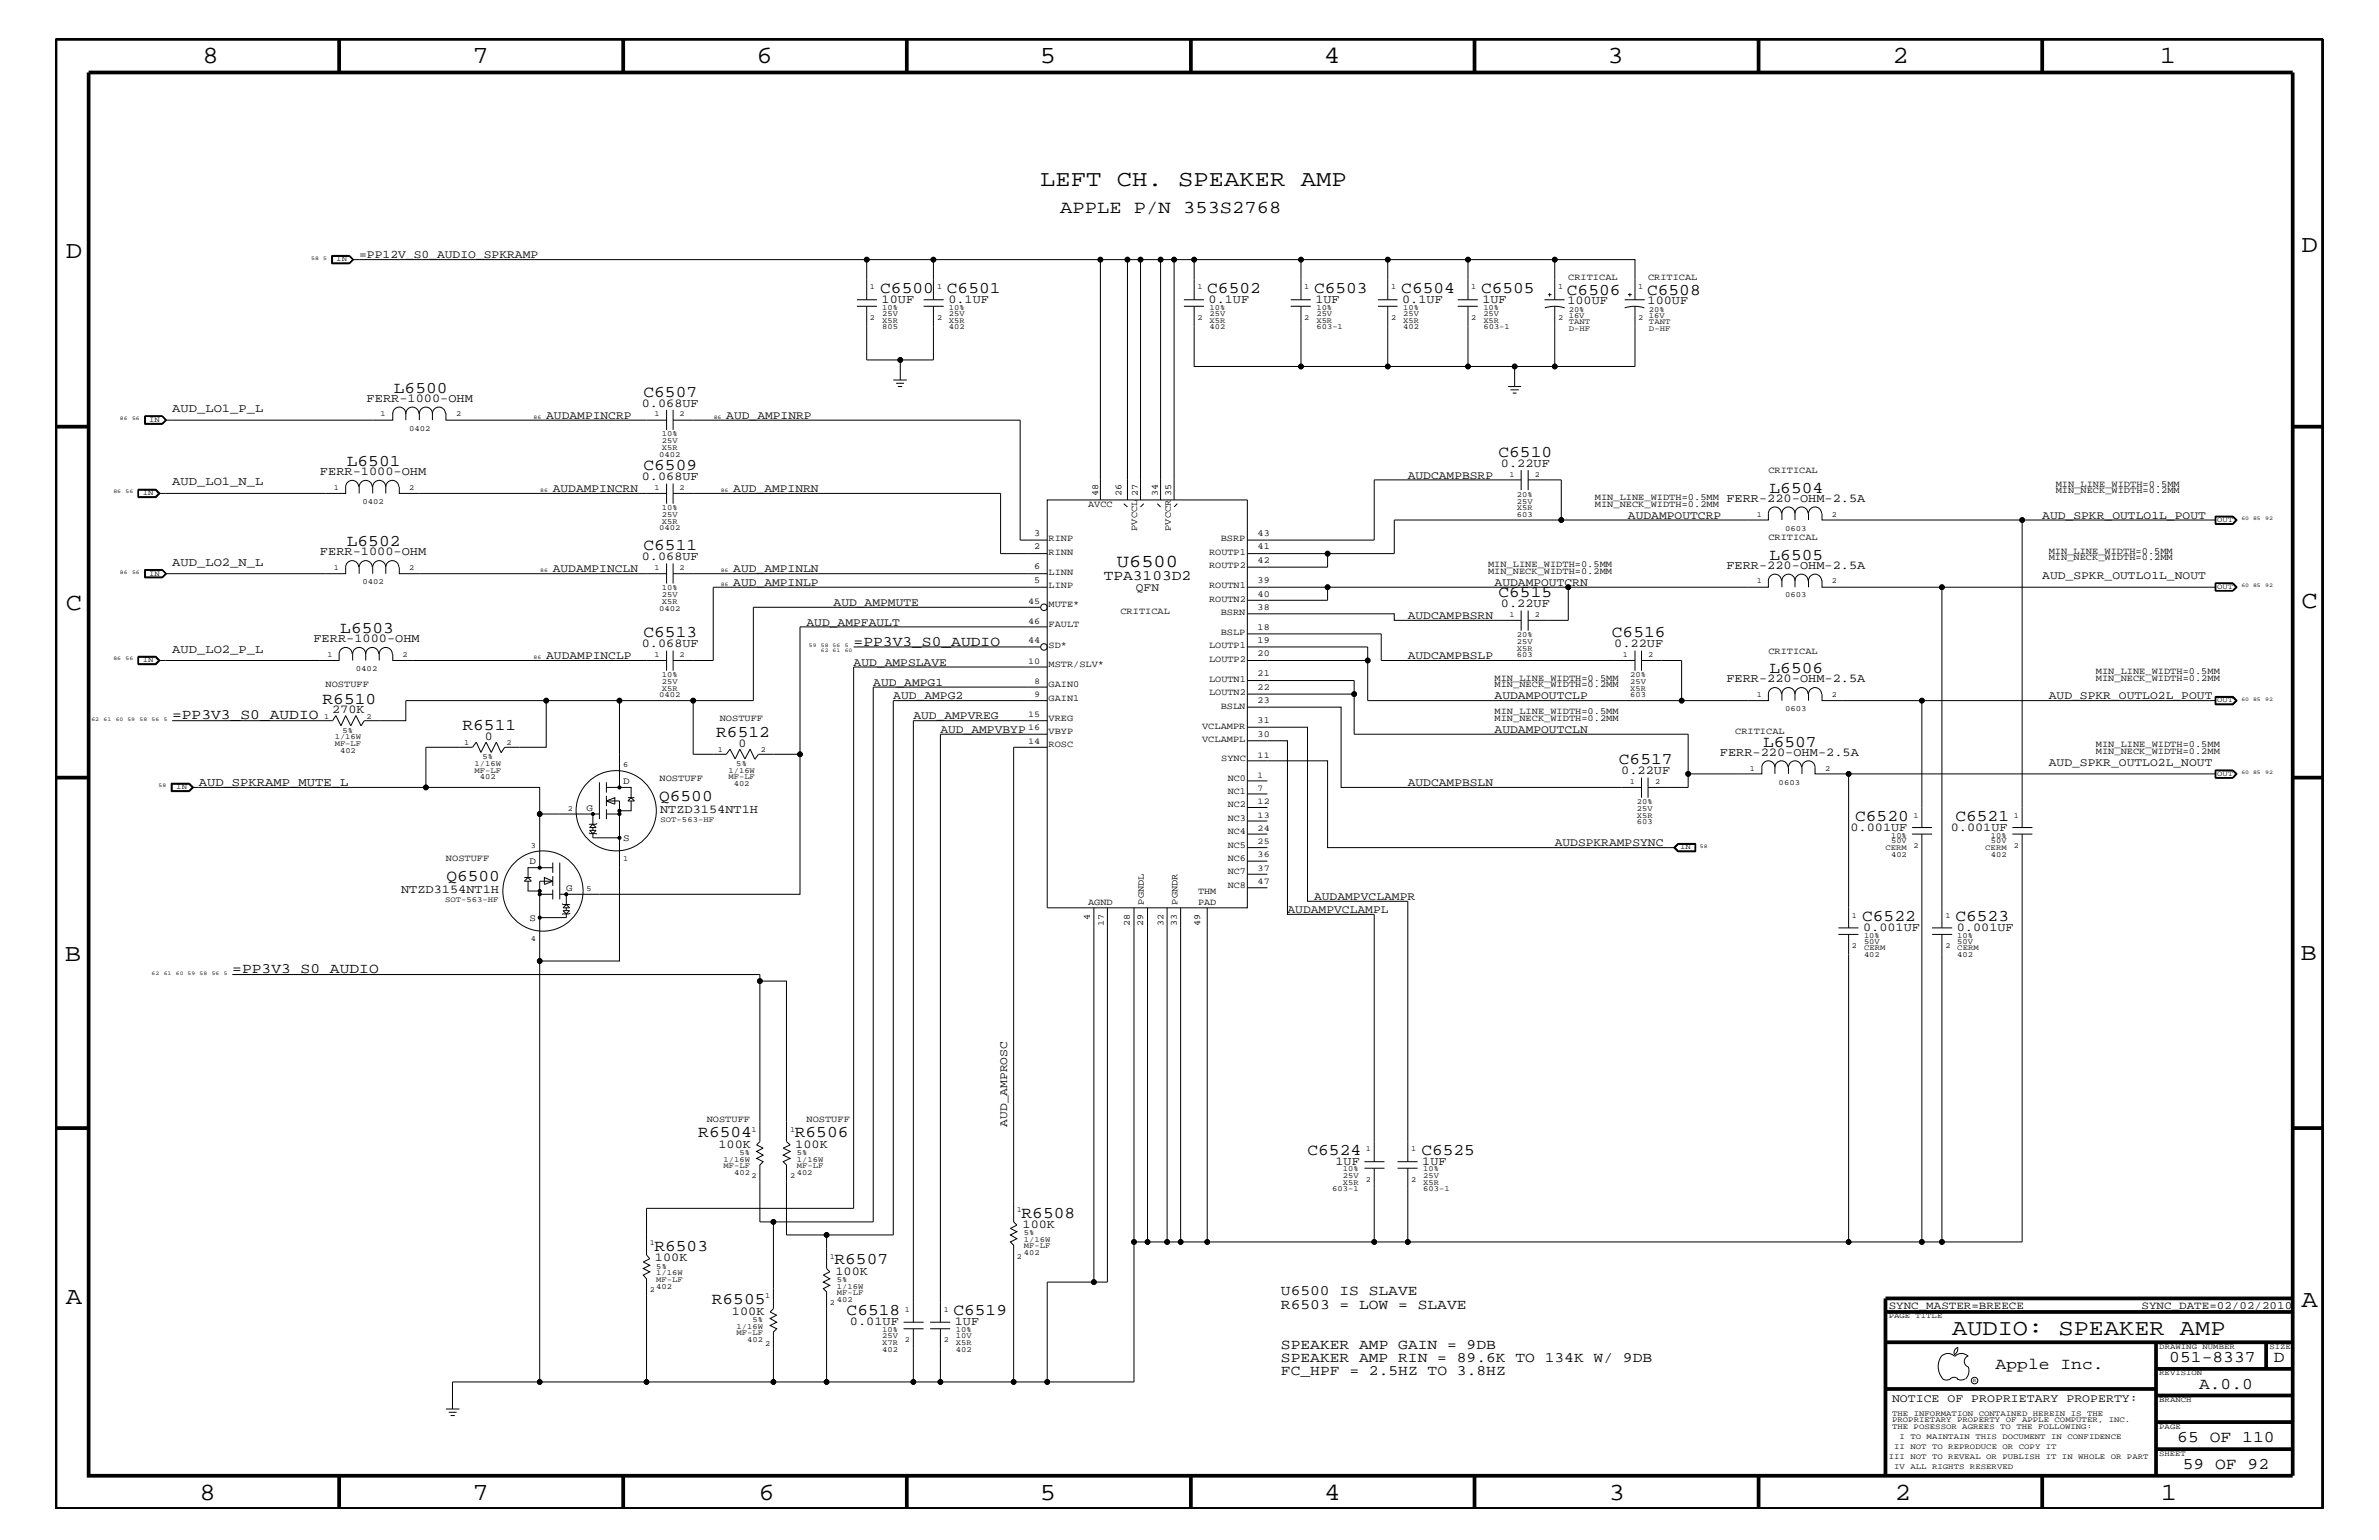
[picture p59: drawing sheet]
<svg xmlns="http://www.w3.org/2000/svg" width="432mm" height="279mm" viewBox="0 0 432 279" stroke-linecap="round" stroke-linejoin="round" font-family="sans-serif">
<defs><g id="words">
<g font-size="4.5">
<text x="36.7" y="11.5">8</text>
<text x="85.8" y="11.5">7</text>
<text x="137.3" y="11.5">6</text>
<text x="188.7" y="11.5">5</text>
<text x="240.3" y="11.5">4</text>
<text x="291.8" y="11.5">3</text>
<text x="343.5" y="11.5">2</text>
<text x="392" y="11.5">1</text>
<text x="11.9" y="46.8">D</text>
<text x="417.7" y="45.7">D</text>
<text x="11.9" y="110.6">C</text>
<text x="417.7" y="110.3">C</text>
<text x="11.8" y="174.3">B</text>
<text x="417.6" y="174.2">B</text>
<text x="11.9" y="236.7">A</text>
<text x="417.7" y="237.1">A</text>
<text x="36.2" y="272.1">8</text>
<text x="85.8" y="272.1">7</text>
<text x="137.7" y="272.1">6</text>
<text x="188.7" y="272.1">5</text>
<text x="240.4" y="272.1">4</text>
<text x="292" y="272.1">3</text>
<text x="343.9" y="272.1">2</text>
<text x="392.2" y="272.1">1</text>
</g>
<g font-size="4.1">
<text x="188.8" y="33.7">LEFT CH. SPEAKER AMP</text>
<text x="354.3" y="242.3">AUDIO: SPEAKER AMP</text>
</g>
<g font-size="3.3">
<text x="192.4" y="38.6">APPLE P/N 353S2768</text>
<text x="202.7" y="102.9">U6500</text>
</g>
<g font-size="3">
<text x="159.8" y="53.2">C6500</text>
<text x="171.9" y="53.2">C6501</text>
<text x="219.1" y="53.2">C6502</text>
<text x="238.5" y="53.2">C6503</text>
<text x="254.3" y="53.2">C6504</text>
<text x="268.8" y="53.2">C6505</text>
<text x="284.4" y="53.5">C6506</text>
<text x="299" y="53.5">C6508</text>
<text x="71.5" y="71.2">L6500</text>
<text x="116.8" y="72">C6507</text>
<text x="272" y="82.8">C6510</text>
<text x="62.9" y="84.5">L6501</text>
<text x="116.8" y="85.3">C6509</text>
<text x="321.2" y="89.4">L6504</text>
<text x="62.9" y="99.1">L6502</text>
<text x="116.8" y="99.9">C6511</text>
<text x="321.2" y="101.5">L6505</text>
<text x="272" y="108.3">C6515</text>
<text x="61.8" y="114.8">L6503</text>
<text x="116.8" y="115.6">C6513</text>
<text x="292.6" y="115.6">C6516</text>
<text x="321.2" y="122.1">L6506</text>
<text x="58.5" y="127.7">R6510</text>
<text x="83.9" y="132.5">R6511</text>
<text x="130" y="133.8">R6512</text>
<text x="320" y="135.5">L6507</text>
<text x="293.8" y="138.6">C6517</text>
<text x="119.6" y="145.3">Q6500</text>
<text x="336.7" y="149">C6520</text>
<text x="354.9" y="149">C6521</text>
<text x="81" y="159.9">Q6500</text>
<text x="338" y="167.1">C6522</text>
<text x="354.9" y="167.1">C6523</text>
<text x="126.7" y="206.4">R6504</text>
<text x="144.3" y="206.4">R6506</text>
<text x="237.3" y="209.6">C6524</text>
<text x="258" y="209.6">C6525</text>
<text x="185.4" y="220.9">R6508</text>
<text x="118.8" y="227">R6503</text>
<text x="151.5" y="229.4">R6507</text>
<text x="129.2" y="236.7">R6505</text>
<text x="153.7" y="238.6">C6518</text>
<text x="173.1" y="238.6">C6519</text>
<text x="362.2" y="248.4">Apple Inc.</text>
<text x="393.7" y="247.1">051-8337</text>
<text x="399.2" y="252">A.0.0</text>
<text x="412.7" y="247.1">D</text>
<text x="395.2" y="261.6">65 OF 110</text>
<text x="396.2" y="266.6">59 OF 92</text>
</g>
<g font-size="2.6">
<text x="200.3" y="105.3">TPA3103D2</text>
<text x="154.9" y="117.2">=PP3V3_S0_AUDIO</text>
<text x="31.2" y="130.5">=PP3V3_S0_AUDIO</text>
<text x="42.2" y="176.6">=PP3V3_S0_AUDIO</text>
<text x="232.5" y="235">U6500 IS SLAVE</text>
<text x="232.5" y="237.4">R6503 = LOW = SLAVE</text>
<text x="232.5" y="244.7">SPEAKER AMP GAIN = 9DB</text>
<text x="232.5" y="247.1">SPEAKER AMP RIN = 89.6K TO 134K W/ 9DB</text>
<text x="232.5" y="249.5">FC_HPF = 2.5HZ TO 3.8HZ</text>
</g>
<g font-size="2.2">
<text x="160" y="55">10UF</text>
<text x="172.1" y="55">0.1UF</text>
<text x="219.4" y="55">0.1UF</text>
<text x="238.8" y="55">1UF</text>
<text x="254.5" y="55">0.1UF</text>
<text x="269.1" y="55">1UF</text>
<text x="284.5" y="55.2">100UF</text>
<text x="299" y="55.2">100UF</text>
<text x="31.2" y="74.7">AUD_LO1_P_L</text>
<text x="66.5" y="72.9">FERR-1000-OHM</text>
<text x="116.5" y="73.8">0.068UF</text>
<text x="31.2" y="88.1">AUD_LO1_N_L</text>
<text x="58.1" y="86.2">FERR-1000-OHM</text>
<text x="116.5" y="87.1">0.068UF</text>
<text x="272.4" y="84.7">0.22UF</text>
<text x="313.4" y="91.1">FERR-220-OHM-2.5A</text>
<text x="58.1" y="100.8">FERR-1000-OHM</text>
<text x="116.5" y="101.6">0.068UF</text>
<text x="31.2" y="102.6">AUD_LO2_N_L</text>
<text x="313.4" y="103.2">FERR-220-OHM-2.5A</text>
<text x="272.4" y="110.2">0.22UF</text>
<text x="31.2" y="118.4">AUD_LO2_P_L</text>
<text x="56.9" y="116.5">FERR-1000-OHM</text>
<text x="116.5" y="117.4">0.068UF</text>
<text x="293" y="117.4">0.22UF</text>
<text x="313.4" y="123.8">FERR-220-OHM-2.5A</text>
<text x="60.3" y="129.4">270K</text>
<text x="88" y="134.2">0</text>
<text x="134.1" y="135.5">0</text>
<text x="312.2" y="137.2">FERR-220-OHM-2.5A</text>
<text x="36.1" y="142.6">AUD_SPKRAMP_MUTE_L</text>
<text x="294.3" y="140.4">0.22UF</text>
<text x="119.8" y="147.5">NTZD3154NT1H</text>
<text x="335.9" y="150.7">0.001UF</text>
<text x="354.1" y="150.7">0.001UF</text>
<text x="72.8" y="162.1">NTZD3154NT1H</text>
<text x="338.2" y="168.9">0.001UF</text>
<text x="355.2" y="168.9">0.001UF</text>
<text x="130.4" y="208.2">100K</text>
<text x="144.4" y="208.2">100K</text>
<text x="242.4" y="211.4">1UF</text>
<text x="258.1" y="211.4">1UF</text>
<text x="185.6" y="222.8">100K</text>
<text x="118.9" y="228.8">100K</text>
<text x="151.6" y="231.3">100K</text>
<text x="132.8" y="238.5">100K</text>
<text x="154.3" y="240.5">0.01UF</text>
<text x="173.3" y="240.5">1UF</text>
</g>
<g font-size="2.1">
<text x="65.2" y="46.8">=PP12V_S0_AUDIO_SPKRAMP</text>
<text x="99.1" y="76">AUDAMPINCRP</text>
<text x="131.8" y="76">AUD_AMPINRP</text>
<text x="100.3" y="89.3">AUDAMPINCRN</text>
<text x="133.1" y="89.3">AUD_AMPINRN</text>
<text x="255.5" y="86.9">AUDCAMPBSRP</text>
<text x="295.5" y="94.2">AUDAMPOUTCRP</text>
<text x="370.7" y="94.2">AUD_SPKR_OUTLO1L_POUT</text>
<text x="100.3" y="103.8">AUDAMPINCLN</text>
<text x="133.1" y="103.8">AUD_AMPINLN</text>
<text x="133.1" y="106.3">AUD_AMPINLP</text>
<text x="206.2" y="107.2">QFN</text>
<text x="271.3" y="106.3">AUDAMPOUTCRN</text>
<text x="370.7" y="105">AUD_SPKR_OUTLO1L_NOUT</text>
<text x="146.4" y="113.6">AUD_AMPFAULT</text>
<text x="151.3" y="109.9">AUD_AMPMUTE</text>
<text x="255.5" y="112.3">AUDCAMPBSRN</text>
<text x="99.1" y="119.6">AUDAMPINCLP</text>
<text x="255.5" y="119.6">AUDCAMPBSLP</text>
<text x="154.9" y="120.8">AUD_AMPSLAVE</text>
<text x="158.5" y="124.4">AUD_AMPG1</text>
<text x="162.1" y="126.9">AUD_AMPG2</text>
<text x="165.8" y="130.5">AUD_AMPVREG</text>
<text x="271.3" y="126.9">AUDAMPOUTCLP</text>
<text x="371.9" y="126.9">AUD_SPKR_OUTLO2L_POUT</text>
<text x="170.7" y="133">AUD_AMPVBYP</text>
<text x="271.3" y="133">AUDAMPOUTCLN</text>
<text x="255.5" y="142.6">AUDCAMPBSLN</text>
<text x="371.9" y="139">AUD_SPKR_OUTLO2L_NOUT</text>
<text x="282.2" y="153.5">AUDSPKRAMPSYNC</text>
<text x="233.7" y="165.6">AUDAMPVCLAMPL</text>
<text x="238.5" y="163.3">AUDAMPVCLAMPR</text>
<text x="182.8" y="204.4" transform="rotate(-90 182.8 204.4)">AUD_AMPROSC</text>
<text x="343.4" y="254.4">NOTICE OF PROPRIETARY PROPERTY:</text>
</g>
<g font-size="2">
<text x="342.8" y="237.4">SYNC_MASTER=BREECE</text>
<text x="388.7" y="237.4">SYNC_DATE=02/02/2010</text>
</g>
<g font-size="1.8">
<text x="113.1" y="142.3">D</text>
<text x="106.4" y="147.1">G</text>
<text x="113.1" y="152.6">S</text>
<text x="96.1" y="156.8">D</text>
<text x="102.8" y="161.7">G</text>
<text x="96.1" y="167.1">S</text>
</g>
<g font-size="1.7">
<text x="284.6" y="50.7">CRITICAL</text>
<text x="299.1" y="50.7">CRITICAL</text>
<text x="199.3" y="89.9" transform="rotate(-90 199.3 89.9)">48</text>
<text x="203.5" y="89.9" transform="rotate(-90 203.5 89.9)">26</text>
<text x="206.5" y="89.9" transform="rotate(-90 206.5 89.9)">27</text>
<text x="210.1" y="89.9" transform="rotate(-90 210.1 89.9)">34</text>
<text x="212.6" y="89.9" transform="rotate(-90 212.6 89.9)">35</text>
<text x="321" y="85.9">CRITICAL</text>
<text x="373.1" y="88.3">MIN_LINE_WIDTH=0.5MM</text>
<text x="373.1" y="89.5">MIN_NECK_WIDTH=0.2MM</text>
<text x="197.5" y="92">AVCC</text>
<text x="289.5" y="92">MIN_NECK_WIDTH=0.2MM</text>
<text x="289.5" y="90.7">MIN_LINE_WIDTH=0.5MM</text>
<text x="187.7" y="97.3">3</text>
<text x="187.7" y="99.7">2</text>
<text x="190.3" y="100.7">RINN</text>
<text x="190.3" y="98.2">RINP</text>
<text x="206.4" y="96.3" transform="rotate(-90 206.4 96.3)">PVCCL</text>
<text x="212.5" y="96.3" transform="rotate(-90 212.5 96.3)">PVCCR</text>
<text x="219.5" y="100.7">ROUTP1</text>
<text x="221.6" y="98.2">BSRP</text>
<text x="228.3" y="99.7">41</text>
<text x="228.3" y="97.3">43</text>
<text x="321" y="98">CRITICAL</text>
<text x="371.9" y="100.4">MIN_LINE_WIDTH=0.5MM</text>
<text x="371.9" y="101.6">MIN_NECK_WIDTH=0.2MM</text>
<text x="187.7" y="105.8">5</text>
<text x="187.7" y="103.3">6</text>
<text x="190.3" y="106.7">LINP</text>
<text x="190.3" y="104.3">LINN</text>
<text x="219.5" y="106.7">ROUTN1</text>
<text x="219.5" y="103.1">ROUTP2</text>
<text x="228.3" y="102.1">42</text>
<text x="228.3" y="105.8">39</text>
<text x="270.1" y="104.1">MIN_NECK_WIDTH=0.2MM</text>
<text x="270.1" y="102.9">MIN_LINE_WIDTH=0.5MM</text>
<text x="190.3" y="113.7">FAULT</text>
<text x="190.3" y="110.2">MUTE*</text>
<text x="203.4" y="111.4">CRITICAL</text>
<text x="219.5" y="109.2">ROUTN2</text>
<text x="221.6" y="111.6">BSRN</text>
<text x="228.3" y="108.2">40</text>
<text x="228.3" y="110.6">38</text>
<text x="186.6" y="116.7">44</text>
<text x="190.3" y="117.6">SD*</text>
<text x="219.5" y="117.6">LOUTP1</text>
<text x="221.6" y="115.3">BSLP</text>
<text x="228.3" y="119.1">20</text>
<text x="228.3" y="116.7">19</text>
<text x="228.3" y="114.2">18</text>
<text x="321" y="118.6">CRITICAL</text>
<text x="59.1" y="124.7">NOSTUFF</text>
<text x="190.3" y="121">MSTR/SLV*</text>
<text x="190.3" y="124.7">GAIN0</text>
<text x="219.5" y="123.7">LOUTN1</text>
<text x="219.5" y="120.1">LOUTP2</text>
<text x="228.3" y="125.2">22</text>
<text x="228.3" y="122.7">21</text>
<text x="271.3" y="124.7">MIN_NECK_WIDTH=0.2MM</text>
<text x="271.3" y="123.5">MIN_LINE_WIDTH=0.5MM</text>
<text x="380.4" y="123.5">MIN_NECK_WIDTH=0.2MM</text>
<text x="380.4" y="122.3">MIN_LINE_WIDTH=0.5MM</text>
<text x="130.6" y="130.8">NOSTUFF</text>
<text x="190.3" y="127.1">GAIN1</text>
<text x="190.3" y="130.8">VREG</text>
<text x="219.5" y="126.2">LOUTN2</text>
<text x="221.6" y="128.6">BSLN</text>
<text x="228.3" y="131.3">31</text>
<text x="228.3" y="127.6">23</text>
<text x="271.3" y="129.6">MIN_LINE_WIDTH=0.5MM</text>
<text x="271.3" y="130.8">MIN_NECK_WIDTH=0.2MM</text>
<text x="190.3" y="135.6">ROSC</text>
<text x="190.3" y="133.2">VBYP</text>
<text x="218.2" y="132.2">VCLAMPR</text>
<text x="218.2" y="134.6">VCLAMPL</text>
<text x="228.3" y="133.6">30</text>
<text x="315" y="133.2">CRITICAL</text>
<text x="380.4" y="135.6">MIN_LINE_WIDTH=0.5MM</text>
<text x="380.4" y="136.8">MIN_NECK_WIDTH=0.2MM</text>
<text x="119.7" y="141.7">NOSTUFF</text>
<text x="221.7" y="138">SYNC</text>
<text x="222.8" y="141.7">NC0</text>
<text x="222.8" y="146.5">NC2</text>
<text x="222.8" y="149">NC3</text>
<text x="222.8" y="144">NC1</text>
<text x="222.8" y="151.3">NC4</text>
<text x="222.8" y="153.8">NC5</text>
<text x="80.9" y="156.2">NOSTUFF</text>
<text x="222.8" y="161.1">NC8</text>
<text x="222.8" y="156.2">NC6</text>
<text x="222.8" y="158.6">NC7</text>
<text x="197.5" y="164.1">AGND</text>
<text x="197.8" y="167" transform="rotate(-90 197.8 167)">4</text>
<text x="207.6" y="164.1" transform="rotate(-90 207.6 164.1)">PGNDL</text>
<text x="213.7" y="164.1" transform="rotate(-90 213.7 164.1)">PGNDR</text>
<text x="217.5" y="162.2">THM</text>
<text x="217.5" y="164.1">PAD</text>
<text x="205.1" y="168.1" transform="rotate(-90 205.1 168.1)">28</text>
<text x="207.5" y="168.1" transform="rotate(-90 207.5 168.1)">29</text>
<text x="211.2" y="168.1" transform="rotate(-90 211.2 168.1)">32</text>
<text x="213.6" y="168.1" transform="rotate(-90 213.6 168.1)">33</text>
<text x="217.8" y="168.1" transform="rotate(-90 217.8 168.1)">49</text>
<text x="128.3" y="203.5">NOSTUFF</text>
<text x="146.4" y="203.5">NOSTUFF</text>
</g>
<g font-size="1.6">
<text x="186.6" y="109.5">45</text>
<text x="186.6" y="113.1">46</text>
<text x="186.6" y="120.4">10</text>
<text x="187.8" y="124.1">8</text>
<text x="186.6" y="130.2">15</text>
<text x="187.8" y="126.5">9</text>
<text x="186.6" y="132.5">16</text>
<text x="186.6" y="135">14</text>
<text x="228.3" y="137.4">11</text>
<text x="228.3" y="143.5">7</text>
<text x="228.3" y="141.1">1</text>
<text x="228.3" y="148.4">13</text>
<text x="228.3" y="145.9">12</text>
<text x="228.3" y="155.6">36</text>
<text x="228.3" y="153.2">25</text>
<text x="228.3" y="150.7">24</text>
<text x="228.3" y="160.5">47</text>
<text x="228.3" y="158">37</text>
<text x="200.3" y="168.1" transform="rotate(-90 200.3 168.1)">17</text>
</g>
<g font-size="1.4">
<text x="61" y="47.4">IN</text>
<text x="157.9" y="52.5">1</text>
<text x="170.1" y="52.5">1</text>
<text x="217.3" y="52.5">1</text>
<text x="236.7" y="52.5">1</text>
<text x="252.5" y="52.5">1</text>
<text x="267" y="52.5">1</text>
<text x="282.8" y="52.5">1</text>
<text x="297.3" y="52.5">1</text>
<text x="157.9" y="58">2</text>
<text x="160.1" y="58.5">X5R</text>
<text x="160.1" y="56.2">10%</text>
<text x="160.1" y="57.3">25V</text>
<text x="160.1" y="59.7">805</text>
<text x="170.1" y="58">2</text>
<text x="172.2" y="59.7">402</text>
<text x="172.2" y="56.2">10%</text>
<text x="172.2" y="58.5">X5R</text>
<text x="172.2" y="57.3">25V</text>
<text x="217.3" y="58">2</text>
<text x="219.5" y="56.2">10%</text>
<text x="219.5" y="58.5">X5R</text>
<text x="219.5" y="57.3">25V</text>
<text x="219.5" y="59.7">402</text>
<text x="236.7" y="58">2</text>
<text x="238.9" y="59.7">603-1</text>
<text x="238.9" y="58.5">X5R</text>
<text x="238.9" y="56.2">10%</text>
<text x="238.9" y="57.3">25V</text>
<text x="252.5" y="58">2</text>
<text x="254.7" y="58.5">X5R</text>
<text x="254.7" y="59.7">402</text>
<text x="254.7" y="56.2">10%</text>
<text x="254.7" y="57.3">25V</text>
<text x="267" y="58">2</text>
<text x="269.2" y="59.7">603-1</text>
<text x="269.2" y="56.2">10%</text>
<text x="269.2" y="58.5">X5R</text>
<text x="269.2" y="57.3">25V</text>
<text x="282.8" y="58">2</text>
<text x="284.7" y="58.9">TANT</text>
<text x="284.7" y="57.8">16V</text>
<text x="284.7" y="56.6">20%</text>
<text x="297.3" y="58">2</text>
<text x="299.3" y="57.8">16V</text>
<text x="299.3" y="56.6">20%</text>
<text x="299.3" y="58.9">TANT</text>
<text x="284.7" y="60.1">D-HF</text>
<text x="299.3" y="60.1">D-HF</text>
<text x="27.1" y="76.6">IN</text>
<text x="69.1" y="75.6">1</text>
<text x="82.8" y="75.6">2</text>
<text x="118.8" y="75.6">1</text>
<text x="123.4" y="75.6">2</text>
<text x="74.3" y="78.2">0402</text>
<text x="119.6" y="82.8">0402</text>
<text x="120.1" y="80.5">25V</text>
<text x="120.1" y="81.6">X5R</text>
<text x="120.1" y="79.2">10%</text>
<text x="25.9" y="89.9">IN</text>
<text x="60.6" y="88.9">1</text>
<text x="74.3" y="88.9">2</text>
<text x="118.8" y="88.9">1</text>
<text x="123.4" y="88.9">2</text>
<text x="274" y="86.5">1</text>
<text x="278.6" y="86.5">2</text>
<text x="65.8" y="91.5">0402</text>
<text x="120.1" y="92.6">10%</text>
<text x="120.1" y="95">X5R</text>
<text x="120.1" y="93.8">25V</text>
<text x="275.3" y="93.8">603</text>
<text x="275.3" y="91.4">25V</text>
<text x="275.3" y="92.6">X5R</text>
<text x="275.3" y="90.1">20%</text>
<text x="318.9" y="93.8">1</text>
<text x="332.5" y="93.8">2</text>
<text x="402.4" y="94.8">OUT</text>
<text x="119.6" y="96.2">0402</text>
<text x="324" y="96.3">0603</text>
<text x="27.1" y="104.4">IN</text>
<text x="60.6" y="103.5">1</text>
<text x="65.8" y="106">0402</text>
<text x="74.3" y="103.5">2</text>
<text x="118.8" y="103.5">1</text>
<text x="120.1" y="107.1">10%</text>
<text x="123.4" y="103.5">2</text>
<text x="318.9" y="105.9">1</text>
<text x="332.5" y="105.9">2</text>
<text x="402.4" y="106.9">OUT</text>
<text x="119.6" y="110.8">0402</text>
<text x="120.1" y="109.5">X5R</text>
<text x="120.1" y="108.3">25V</text>
<text x="274" y="112">1</text>
<text x="278.6" y="112">2</text>
<text x="324" y="108.4">0603</text>
<text x="59.4" y="119.2">1</text>
<text x="73.1" y="119.2">2</text>
<text x="118.8" y="119.2">1</text>
<text x="123.4" y="119.2">2</text>
<text x="275.3" y="115.6">20%</text>
<text x="275.3" y="119.2">603</text>
<text x="275.3" y="118.1">X5R</text>
<text x="275.3" y="116.8">25V</text>
<text x="294.6" y="119.2">1</text>
<text x="299.1" y="119.2">2</text>
<text x="25.9" y="120.2">IN</text>
<text x="64.6" y="121.8">0402</text>
<text x="120.1" y="122.9">10%</text>
<text x="120.1" y="125.3">X5R</text>
<text x="120.1" y="124.1">25V</text>
<text x="295.9" y="124.1">25V</text>
<text x="295.9" y="122.9">20%</text>
<text x="295.9" y="125.3">X5R</text>
<text x="58.8" y="130.4">1</text>
<text x="66.5" y="130.4">2</text>
<text x="119.6" y="126.5">0402</text>
<text x="295.9" y="126.5">603</text>
<text x="318.9" y="126.5">1</text>
<text x="324" y="129.1">0603</text>
<text x="332.5" y="126.5">2</text>
<text x="402.4" y="127.5">OUT</text>
<text x="60.7" y="135.3">MF-LF</text>
<text x="60.7" y="134.1">1/16W</text>
<text x="61.7" y="136.6">402</text>
<text x="62.2" y="133">5%</text>
<text x="84.2" y="135.2">1</text>
<text x="87.6" y="137.8">5%</text>
<text x="91.9" y="135.2">2</text>
<text x="130.3" y="136.4">1</text>
<text x="138.1" y="136.4">2</text>
<text x="32" y="143.2">IN</text>
<text x="86.1" y="140.2">MF-LF</text>
<text x="86.1" y="139">1/16W</text>
<text x="87.1" y="141.4">402</text>
<text x="113.1" y="139.2">6</text>
<text x="132.2" y="141.4">MF-LF</text>
<text x="132.2" y="140.2">1/16W</text>
<text x="133.2" y="142.6">402</text>
<text x="133.6" y="139">5%</text>
<text x="295.8" y="142.3">1</text>
<text x="300.4" y="142.3">2</text>
<text x="317.6" y="139.8">1</text>
<text x="322.8" y="142.4">0603</text>
<text x="331.3" y="139.8">2</text>
<text x="402.4" y="140.8">OUT</text>
<text x="103" y="147.1">2</text>
<text x="119.9" y="149.2">SOT-563-HF</text>
<text x="297.1" y="149.5">603</text>
<text x="297.1" y="148.4">X5R</text>
<text x="297.1" y="147.1">25V</text>
<text x="297.1" y="145.9">20%</text>
<text x="347.3" y="148.4">1</text>
<text x="365.5" y="148.4">1</text>
<text x="96.4" y="153.8">3</text>
<text x="305" y="154.1">IN</text>
<text x="342.2" y="154.3">CERM</text>
<text x="343.2" y="155.5">402</text>
<text x="343.2" y="152">10%</text>
<text x="343.2" y="153">50V</text>
<text x="347.3" y="153.8">2</text>
<text x="360.3" y="154.3">CERM</text>
<text x="361.4" y="155.5">402</text>
<text x="361.4" y="152">10%</text>
<text x="361.4" y="153">50V</text>
<text x="365.5" y="153.8">2</text>
<text x="106.4" y="161.7">5</text>
<text x="113.1" y="156.2">1</text>
<text x="80.8" y="163.7">SOT-563-HF</text>
<text x="336.1" y="166.5">1</text>
<text x="353.1" y="166.5">1</text>
<text x="96.4" y="170.7">4</text>
<text x="336.1" y="172">2</text>
<text x="338.3" y="170.1">10%</text>
<text x="338.3" y="171.2">50V</text>
<text x="338.3" y="173.7">402</text>
<text x="338.3" y="172.4">CERM</text>
<text x="353.1" y="172">2</text>
<text x="355.3" y="173.7">402</text>
<text x="355.3" y="170.1">10%</text>
<text x="355.3" y="171.2">50V</text>
<text x="355.3" y="172.4">CERM</text>
<text x="134.2" y="209.6">5%</text>
<text x="136.4" y="205.3">1</text>
<text x="143.4" y="205.3">1</text>
<text x="144.6" y="209.6">5%</text>
<text x="247.9" y="208.9">1</text>
<text x="256.1" y="208.9">1</text>
<text x="131.3" y="211.9">MF-LF</text>
<text x="131.3" y="210.8">1/16W</text>
<text x="133.3" y="213.2">402</text>
<text x="136.4" y="213.8">2</text>
<text x="143.4" y="213.8">2</text>
<text x="144.6" y="210.8">1/16W</text>
<text x="144.6" y="211.9">MF-LF</text>
<text x="144.6" y="213.2">402</text>
<text x="243.8" y="213.6">25V</text>
<text x="243.8" y="212.5">10%</text>
<text x="243.8" y="214.9">X5R</text>
<text x="247.9" y="214.4">2</text>
<text x="256.1" y="214.4">2</text>
<text x="258.3" y="214.9">X5R</text>
<text x="258.3" y="213.6">25V</text>
<text x="258.3" y="212.5">10%</text>
<text x="184.6" y="219.8">1</text>
<text x="241.8" y="216.1">603-1</text>
<text x="258.3" y="216.1">603-1</text>
<text x="117.9" y="225.9">1</text>
<text x="185.8" y="224.1">5%</text>
<text x="185.8" y="225.3">1/16W</text>
<text x="185.8" y="226.5">MF-LF</text>
<text x="185.8" y="227.7">402</text>
<text x="119.1" y="230.2">5%</text>
<text x="119.1" y="232.6">MF-LF</text>
<text x="119.1" y="231.3">1/16W</text>
<text x="119.1" y="233.8">402</text>
<text x="150.6" y="228.4">1</text>
<text x="151.9" y="232.6">5%</text>
<text x="151.9" y="233.8">1/16W</text>
<text x="184.6" y="228.4">2</text>
<text x="117.9" y="234.4">2</text>
<text x="136.6" y="239.9">5%</text>
<text x="138.9" y="235.6">1</text>
<text x="150.6" y="236.8">2</text>
<text x="151.9" y="235">MF-LF</text>
<text x="151.9" y="236.2">402</text>
<text x="164.3" y="238">1</text>
<text x="171.3" y="238">1</text>
<text x="342.8" y="239.2">PAGE TITLE</text>
<text x="133.7" y="241.1">1/16W</text>
<text x="133.7" y="242.3">MF-LF</text>
<text x="135.6" y="243.5">402</text>
<text x="138.9" y="244.1">2</text>
<text x="160.1" y="241.7">10%</text>
<text x="160.1" y="244">X7R</text>
<text x="160.1" y="242.8">25V</text>
<text x="160.1" y="245.2">402</text>
<text x="164.3" y="243.5">2</text>
<text x="171.3" y="243.5">2</text>
<text x="173.5" y="241.7">10%</text>
<text x="173.5" y="244">X5R</text>
<text x="173.5" y="242.8">10V</text>
<text x="173.5" y="245.2">402</text>
<text x="391.9" y="244.7">DRAWING NUMBER</text>
<text x="411.9" y="244.7">SIZE</text>
<text x="391.9" y="249.5">REVISION</text>
<text x="343.4" y="256.8">THE INFORMATION CONTAINED HEREIN IS THE</text>
<text x="391.9" y="254.4">BRANCH</text>
<text x="343.4" y="259.3">THE POSESSOR AGREES TO THE FOLLOWING:</text>
<text x="343.4" y="258">PROPRIETARY PROPERTY OF APPLE COMPUTER, INC.</text>
<text x="343.8" y="262.9">II NOT TO REPRODUCE OR COPY IT</text>
<text x="344.8" y="261.1">I TO MAINTAIN THIS DOCUMENT IN CONFIDENCE</text>
<text x="391.9" y="259.3">PAGE</text>
<text x="342.8" y="264.7">III NOT TO REVEAL OR PUBLISH IT IN WHOLE OR PART</text>
<text x="343.8" y="266.6">IV ALL RIGHTS RESERVED</text>
<text x="391.9" y="264.1">SHEET</text>
</g>
<g font-size="1">
<text x="56.5" y="47.1">58</text>
<text x="58.7" y="47.1">5</text>
<text x="21.8" y="76.2">86</text>
<text x="24" y="76.2">56</text>
<text x="96.9" y="76">86</text>
<text x="129.5" y="76">86</text>
<text x="20.6" y="89.5">86</text>
<text x="22.8" y="89.5">56</text>
<text x="98" y="89.3">86</text>
<text x="130.8" y="89.3">86</text>
<text x="406.8" y="94.3">60 85</text>
<text x="411.1" y="94.3">92</text>
<text x="21.8" y="104.1">86</text>
<text x="24" y="104.1">56</text>
<text x="98" y="103.8">86</text>
<text x="130.8" y="103.8">86</text>
<text x="130.8" y="106.3">86</text>
<text x="406.8" y="106.5">60 85</text>
<text x="411.1" y="106.5">92</text>
<text x="20.6" y="119.8">86</text>
<text x="22.8" y="119.8">56</text>
<text x="96.9" y="119.6">86</text>
<text x="146.8" y="117.4">59</text>
<text x="149" y="117.4">58 56</text>
<text x="149" y="118.3">62 61</text>
<text x="153.3" y="118.3">60</text>
<text x="153.3" y="117.4">5</text>
<text x="16.6" y="130.8">62</text>
<text x="18.8" y="130.8">61</text>
<text x="21" y="130.8">60 59</text>
<text x="25.3" y="130.8">58</text>
<text x="27.5" y="130.8">56</text>
<text x="29.7" y="130.8">5</text>
<text x="406.8" y="127.1">60 85</text>
<text x="411.1" y="127.1">92</text>
<text x="28.8" y="142.9">58</text>
<text x="406.8" y="140.4">60 85</text>
<text x="411.1" y="140.4">92</text>
<text x="308.5" y="153.8">58</text>
<text x="27.5" y="176.8">62</text>
<text x="29.7" y="176.8">61</text>
<text x="31.9" y="176.8">60 59</text>
<text x="36.2" y="176.8">58</text>
<text x="38.4" y="176.8">56</text>
<text x="40.6" y="176.8">5</text>
<text x="358.1" y="250.7">R</text>
</g>
</g></defs>
<g fill="none" stroke="#000" stroke-width=".18">
<path d="M60.2 46.3h3.2l.8 .8-.8 .8h-3.2zM60.3 46.4h3.1l.7 .7-.7 .7h-3.1zM60.4 46.5h3l.6 .6-.6 .6h-3zM64 47.1h93.3v7.3M155.5 54.4h3.7M155.5 55.6h3.7M157.3 55.6v9.7h6.1M157.3 47.1h12.1M167.6 54.4h3.7M167.6 55.6h3.7M169.4 54.4v-7.3h30.3v43.6M169.4 55.6v9.7h-6v3.6"/>
<path d="M199.7 47.1h4.9M207 47.1h3.7v43.6M210.7 47.1h2.4v43.6M213.1 47.1h3.6v7.3M214.9 54.4h3.6M214.9 55.6h3.6M216.7 47.1h19.4v7.3M216.7 55.6v10.9h19.4v-10.9M234.3 54.4h3.6M234.3 55.6h3.6M236.1 47.1h15.8v7.3M250.1 54.4h3.6"/>
<path d="M250.1 55.6h3.6M251.9 47.1h14.5v7.3M251.9 55.6v10.9h-15.8M264.6 54.4h3.6M264.6 55.6h3.6M266.4 55.6v10.9h-14.5M266.4 47.1h15.8M280.3 54.4h3.7M280.4 55.9a5.8 5.8 0 0 1 3.6 0M281 53.5h.6M281.3 53.2v.6M282.2 54.4v-7.3h14.6v7.3"/>
<path d="M282.2 55.6v10.9h14.6v-10.9M294.9 55.9a5.7 5.7 0 0 1 3.6 0M294.9 54.4h3.6M295.5 53.5h.7M295.8 53.2v.6M26.2 75.5h3.3l.7 .7-.7 .8h-3.3zM26.3 76.8h3.2M26.3 75.5v1.4h3.2l.6-.7M26.3 75.6h3.2M26.4 75.6v1.2M29.5 75.5l.6 .7M29.5 75.6l.6 .6"/>
<path d="M30.1 76.2l-.6 .6M71.3 75v1.2h-41.2M71.3 75a1.19 1.19 0 0 1 1.2-1.1 1.19 1.19 0 0 1 1.2 1.1 1.19 1.19 0 0 1 1.1-1.1 1.19 1.19 0 0 1 1.2 1.1M73.7 75v1.2M76.1 75a1.19 1.19 0 0 1 1.2-1.1 1.19 1.19 0 0 1 1.2 1.1 1.19 1.19 0 0 1 1.2-1.1 1.19 1.19 0 0 1 1.2 1.1M76.1 75v1.2M78.5 75v1.2M80.9 75v1.2h40.1M121 74.4v3.6M122.2 74.4v3.6M122.2 76.2h63v21.8h4.9M162.1 68.9h2.5"/>
<path d="M162.6 69.5h1.5M163 70.1h.7M266.4 66.5h8.5M273.7 70.1h2.4M274.2 70.7h1.5M274.6 71.3h.7M282.2 66.5h-7.3v3.6M25.1 88.8h3.2l.7 .7-.7 .8h-3.2zM25.1 90.2h3.2M25.1 88.8h3.2M25.1 88.8v1.4M25.1 88.9h3.1l.6 .6"/>
<path d="M28.3 88.8l.6 .7-.6 .7M28.3 88.8l.7 .7-.7 .7M28.8 89.5l-.6 .6h-3.1M65.1 88.3a1.19 1.19 0 0 0-1.2-1.1 1.19 1.19 0 0 0-1.2 1.1v1.2h-33.9M67.6 88.3a1.19 1.19 0 0 0-1.2-1.1 1.19 1.19 0 0 0-1.2 1.1v1.2M70 88.3a1.19 1.19 0 0 0-1.2-1.1 1.19 1.19 0 0 0-1.2 1.1v1.2M70 88.3a1.19 1.19 0 0 1 1.2-1.1 1.19 1.19 0 0 1 1.2 1.1M70 88.3v1.2M72.5 88.3v1.2h48.5M121 87.7v3.7M122.2 87.7v3.7M122.2 89.5h59.4v10.9h8.5"/>
<path d="M190.1 90.7h36.3v74h-36.3zM204 91.4l.6 .6M204.6 90.7v-43.6h2.4v43.6M207.6 91.4l-.6 .6M210.1 91.4l.6 .6M213.7 91.4l-.6 .6M276.1 85.3v3.6M276.1 87.1h-26.7v10.9h-23M277.4 87.1h6v7.2h-30.3v6.1h-12.1v2.5h-14.6M277.4 85.3v3.6M323.3 93.2a1.19 1.19 0 0 0-1.1-1.2 1.19 1.19 0 0 0-1.2 1.2v1.1h-37.6M325.8 93.2a1.19 1.19 0 0 1 1.2-1.2 1.19 1.19 0 0 1 1.2 1.2"/>
<path d="M325.8 93.2a1.19 1.19 0 0 0-1.2-1.2 1.19 1.19 0 0 0-1.2 1.2v1.1M325.8 93.2v1.1M330.6 93.2a1.19 1.19 0 0 0-1.2-1.2 1.19 1.19 0 0 0-1.1 1.2v1.1M330.7 93.2v1.1h36.3v55.8M367 94.3h35.2M402.2 93.8h3.1l.6 .5-.6 .7h-3.1zM405.2 93.8l.6 .5-.6 .7M405.3 93.7h-3.2v1.4h3.2M405.3 93.7l.8 .6-.8 .8M405.3 93.7l.7 .6-.7 .8M25.1 119.1h3.2l.7 .7-.7 .8h-3.2zM25.1 119.2h3.2"/>
<path d="M25.1 119.2v1.3M25.1 119.2h3.1l.6 .6M26.2 103.3h3.3l.7 .8-.7 .7h-3.3zM26.3 103.4h3.2l.6 .7-.6 .7h-3.2zM26.4 103.5h3.1l.6 .6-.6 .6h-3.1zM28.3 119.2l.6 .6-.6 .7M28.3 119.2l.7 .6-.7 .7M28.8 119.8l-.6 .6h-3.1M63.9 118.6a1.19 1.19 0 0 0-1.2-1.1 1.19 1.19 0 0 0-1.1 1.1v1.2h-32.8M65.1 102.9a1.19 1.19 0 0 0-1.2-1.2 1.19 1.19 0 0 0-1.2 1.2v1.2h-32.6M66.4 118.6a1.19 1.19 0 0 1 1.2-1.1 1.19 1.19 0 0 1 1.1 1.1M66.4 118.6a1.19 1.19 0 0 0-1.2-1.1 1.19 1.19 0 0 0-1.2 1.1v1.2"/>
<path d="M66.4 118.6v1.2M67.6 102.9a1.19 1.19 0 0 0-1.2-1.2 1.19 1.19 0 0 0-1.2 1.2v1.2M70 102.9a1.19 1.19 0 0 0-1.2-1.2 1.19 1.19 0 0 0-1.2 1.2v1.2M70 102.9a1.19 1.19 0 0 1 1.2-1.2 1.19 1.19 0 0 1 1.2 1.2M70 102.9v1.2M71.2 118.6a1.19 1.19 0 0 0-1.2-1.1 1.19 1.19 0 0 0-1.2 1.1v1.2M71.3 118.6v1.2h49.7M72.5 102.9v1.2h48.5M121 102.2v3.7M121 118.1v3.6M122.2 102.2v3.7M122.2 118.1v3.6"/>
<path d="M122.2 104.1h67.9M154.9 117.4h33.9M188.8 110.2h-52.1v16.9h-10.9M190.1 106.5h-60.6v13.3h-7.3M190.1 113.7h-44.9v23.1M226.4 111.4h26.7v1.2h23M226.4 117.4h21.8v2.4h-21.8M226.4 115h24.3v4.8h46.1M226.4 106.5h58.2M226.4 100.4h14.6M241 106.5v2.4h-14.6M248.2 119.8v7.3h57"/>
<path d="M276.1 110.8v3.6M277.4 110.8v3.6M296.8 118.1v3.6M297.9 119.8h7.3v7.3h15.8v-1.2a1.19 1.19 0 0 1 1.2-1.2 1.19 1.19 0 0 1 1.1 1.2M297.9 118.1v3.6M321 105.3v1.2h-36.4v6.1h-7.2M321 105.4a1.19 1.19 0 0 1 1.2-1.2 1.19 1.19 0 0 1 1.1 1.2M323.4 105.4a1.19 1.19 0 0 1 1.2-1.2 1.19 1.19 0 0 1 1.2 1.2 1.19 1.19 0 0 1 1.2-1.2 1.19 1.19 0 0 1 1.2 1.2M323.4 105.3v1.2M325.8 105.3v1.2M328.3 105.4a1.19 1.19 0 0 1 1.1-1.2 1.19 1.19 0 0 1 1.2 1.2M328.3 105.3v1.2"/>
<path d="M330.7 105.3v1.2h21.8v61.8M352.5 106.5h49.7M402.2 105.9h3.1l.6 .6-.6 .6h-3.1zM405.2 105.9l.6 .6-.6 .6M405.3 105.8h-3.2v1.4h3.2M405.3 105.8l.8 .7-.8 .7M405.3 105.8l.7 .7-.7 .7M25.1 120.5h3.2M90.9 136.5l-.8-1.9-.9 1.9-1-1.9-.9 1.9-.9-1.9-.6 1h-8.5v7.3h20.7v4.8h10.8M99.1 127.1h-25.4v3.7h-7.6l-.6 .9-.9-1.9-.9 1.9-1-1.9-.8 1.9-.9-1.9-.6 1h-29.2M112.4 127.1h-13.3v8.5h-7.5l-.7 1M125.8 127.1h-13.4v15.8"/>
<path d="M125.8 127.1v9.7h6l.7-.9 .9 1.8 .9-1.8 .9 1.8 .9-1.8 .9 1.8M137 137.8l.7-1h7.5v25.4h-43.6M190.1 135.6h-6.1v86.1l.6 .6-1.2 .6 1.2 .6-1.2 .6 1.2 .6-1.2 .6 .6 .6v24.8h6.1M190.1 127.1h-28v97h-12.1v6.1l.6 .5-1.2 .6 1.2 .7-1.2 .6 1.2 .6-1.2 .6 .6 .6v16.3h15.8M190.1 124.7h-31.6v97h-18.1v15.7l-.6 .6 1.2 .6-1.2 .6 1.2 .7-1.2 .6 1.2 .6-.6 .6v9h9.6M190.1 121h-35.2v98.2h-37.6v8.5l.6 .7-1.1 .6 1.1 .6-1.1 .6 1.1 .5-1.1 .6 .5 .7v18.7h23.1M190.1 130.8h-24.3v109.1M190.1 133.2h-19.4v106.7M226.4 128.3h17v14.6h54.5M226.4 134.4h7.3v31.5h15.7v44.9M226.4 131.9h10.9v31.6h18.2v47.3M226.4 138h14.6v15.8h63"/>
<path d="M226.4 123.5h19.4v2.4h-19.4M245.8 125.9v7.3h60.6v7.2M322.2 139.2a1.19 1.19 0 0 0-1.2-1.2 1.19 1.19 0 0 0-1.2 1.2v1.2h-13.4v2.5h-7.3M322.2 139.2a1.19 1.19 0 0 1 1.1-1.2 1.19 1.19 0 0 1 1.2 1.2M322.2 139.2v1.2M325.8 125.9a1.19 1.19 0 0 1 1.2-1.2 1.19 1.19 0 0 1 1.2 1.2M325.8 125.9a1.19 1.19 0 0 0-1.2-1.2 1.19 1.19 0 0 0-1.2 1.2v1.2M325.8 125.9v1.2M327 139.2a1.19 1.19 0 0 0-1.2-1.2 1.19 1.19 0 0 0-1.2 1.2v1.2M330.6 125.9a1.19 1.19 0 0 0-1.2-1.2 1.19 1.19 0 0 0-1.1 1.2v1.2M330.7 125.9v1.2h18.1v23M348.8 127.1h53.4"/>
<path d="M402.1 126.4h3.2l.8 .7-.8 .8h-3.2zM402.1 127.8h3.2M402.1 126.4h3.2M402.2 139.8h3.1l.6 .6-.6 .7h-3.1zM402.2 126.4v1.4M402.2 126.5h3l.6 .6-.6 .6h-3M405.2 139.8l.6 .6-.6 .7M405.3 139.7h-3.2v1.5h3.2M405.3 139.7l.8 .7-.8 .8M405.3 139.7l.7 .7-.7 .8M405.3 126.4l.7 .7-.7 .7M405.3 126.4l.6 .7-.6 .7"/>
<path d="M31.1 142.1h3.3l.7 .8-.7 .7h-3.3zM31.2 142.3h3.1l.6 .6-.6 .6h-3.1zM34.3 142.2l.7 .7-.7 .6M34.3 142.2l.8 .7-.8 .6M34.3 142.2h-3.1v1.3h3.1M34.9 142.9h42.4M95.2 159.9l.6-.7 .6 .7zM95.2 159.2h1.2M95.8 157.4h4.5M95.8 157.4v1.8M95.8 159.9v1.8M98 147.7v9.7"/>
<path d="M98.8 159.2l1.5 .7-1.5 .6zM100.3 156.5v1.9M100.3 158.9v1.8M101.6 156.5v6.7M106.9 151.1l.1 .1 1.4 .1M107 150.7h1.2l-.6 .5zM107.6 147.7v1.8l.6 .6h-1.2l.6-.6M107.6 150.1v.6M107.6 151.2v.8h4.8M108.4 149.4l-.2 .1-1.3 .1M108.8 141.9v6.7M110.1 145.3l1.5-.6v1.2z"/>
<path d="M110.1 145.3h2.3v29.1h-14.4v-14.5h2.3M110.1 142.9h4.5M110.1 141.9v1.9M110.1 144.4v1.8M110.1 146.8v1.8M110.1 147.7h2.3M112.4 147.1h2.2M114 145.3l.6-.6 .5 .6zM114 144.7h1.1M114.6 142.9v1.8M114.6 145.3v1.8M226.4 151.3h3.6"/>
<path d="M226.4 153.8h3.6M226.4 141.7h3.6M226.4 146.5h3.6M226.4 149h3.6M226.4 158.6h3.6M226.4 156.2h3.6M226.4 144h3.6M297.9 141.1v3.6M299.1 141.1v3.6M304 153.8l.6 .6h3.1M304.5 153h3.3v1.5h-3.3l-.7-.7zM304.6 153.1l-.6 .7 .6 .7"/>
<path d="M307.7 153.1v1.4M307.7 153.2h-3.1l-.6 .6M307.8 153.1h-3.3l-.6 .7 .6 .7h3.3M327.1 140.4v-1.2a1.19 1.19 0 0 1 1.2-1.2 1.19 1.19 0 0 1 1.1 1.2v1.2h6.1v27.9M335.5 140.4h66.7M347 151.3h3.7M347 150.1h3.7M348.8 151.3v74h3.7M365.3 151.3h3.6M365.3 150.1h3.6M367 151.3v74h-14.5v-55.8M42.2 176.8h95.7v1.2"/>
<path d="M95.8 161.7h2.2M98 174.4v76.3M98 162.2h2.3M100.3 161.4v1.8M102 163.9l.2 .2 1.3 .1M102.2 165.2h1.2l-.6 .6zM102.8 162.2v1.9l-.6 .6h1.2l-.6-.6M102.8 164.7v.5M102.8 165.8v.7h-4.8M103.5 165.6l-.1 .2-1.4 .1M198.5 164.7v67.9h-8.4v18.1M201 164.7v67.9h-2.5"/>
<path d="M205.8 164.7v60.6h2.5M208.3 164.7v60.6h3.5M211.8 164.7v60.6h2.5M214.3 164.7v60.6h4.8M219.1 164.7v60.6h30.3M226.4 161.1h3.6M333.7 169.5h3.6M333.7 168.3h3.6M335.5 169.5v55.8h13.3M350.7 169.5h3.6M350.7 168.3h3.6M247.7 211.9h3.6"/>
<path d="M247.7 210.8h3.6M249.4 211.9v13.4M253.7 211.9h3.6M253.7 210.8h3.6M255.5 211.9v13.4h80M140.4 221.7h-2.5v-10.3l.6-.6-1.2-.6 1.2-.6-1.2-.7 1.2-.6-1.2-.6 .6-.6v-29.1h4.8v29.1l.7 .6-1.2 .6 1.2 .6-1.2 .7 1.2 .6-1.2 .6 .5 .6v12.7h7.3M164 239.9h3.6M168.8 239.9h3.7M205.8 225.3v25.4h-15.7M249.4 225.3h6.1M80.9 255.6h2.5M81.4 256.2h1.5"/>
<path d="M81.8 256.8h.8M117.3 250.7h-35.2v4.9M164 241.1h3.6M165.8 241.1v9.6h4.9M168.8 241.1h3.7M170.7 241.1v9.6h13.3M352.3 246.1a1.69 1.69 0 0 1 2.5 0 1.72 1.72 0 0 1 2.4 0M352.4 246a3.2 3.2 0 0 0 .4 4.3l.8 .1 .4-.2M354 250.2l.7-.3 .7 .3M355.2 250.2l.7 .2 .7-.2M355.3 244.4v.3a1.18 1.18 0 0 1-.6 1.1M355.4 244.4a.99 .99 0 0 0-.6 1.4"/>
<path d="M357.2 246a1.04 1.04 0 0 0-.7 1 1.04 1.04 0 0 0 .7 1M357.3 248l.1 .7a2.11 2.11 0 0 1-.6 1.5"/>
<circle cx="157.3" cy="47.1" r=".42"/>
<circle cx="169.4" cy="47.1" r=".42"/>
<circle cx="199.7" cy="47.1" r=".42"/>
<circle cx="204.6" cy="47.1" r=".42"/>
<circle cx="207" cy="47.1" r=".42"/>
<circle cx="210.7" cy="47.1" r=".42"/>
<circle cx="213.1" cy="47.1" r=".42"/>
<circle cx="216.7" cy="47.1" r=".42"/>
<circle cx="236.1" cy="47.1" r=".42"/>
<circle cx="251.9" cy="47.1" r=".42"/>
<circle cx="266.4" cy="47.1" r=".42"/>
<circle cx="282.2" cy="47.1" r=".42"/>
<circle cx="163.4" cy="65.3" r=".42"/>
<circle cx="236.1" cy="66.5" r=".42"/>
<circle cx="251.9" cy="66.5" r=".42"/>
<circle cx="266.4" cy="66.5" r=".42"/>
<circle cx="274.9" cy="66.5" r=".42"/>
<circle cx="282.2" cy="66.5" r=".42"/>
<circle cx="283.4" cy="94.3" r=".42"/>
<circle cx="367" cy="94.3" r=".42"/>
<circle cx="189.5" cy="110.2" r=".59"/>
<circle cx="189.5" cy="117.4" r=".59"/>
<circle cx="241" cy="100.4" r=".42"/>
<circle cx="241" cy="106.5" r=".42"/>
<circle cx="248.2" cy="119.8" r=".42"/>
<circle cx="284.6" cy="106.5" r=".42"/>
<circle cx="352.5" cy="106.5" r=".42"/>
<circle cx="99.1" cy="127.1" r=".42"/>
<circle cx="112.4" cy="127.1" r=".42"/>
<circle cx="125.8" cy="127.1" r=".42"/>
<circle cx="145.2" cy="136.8" r=".42"/>
<circle cx="245.8" cy="125.9" r=".42"/>
<circle cx="305.2" cy="127.1" r=".42"/>
<circle cx="348.8" cy="127.1" r=".42"/>
<circle cx="77.3" cy="142.9" r=".42"/>
<circle cx="98" cy="147.7" r=".42"/>
<circle cx="98" cy="157.4" r=".25"/>
<circle cx="107.6" cy="147.7" r=".25"/>
<circle cx="111.8" cy="147.1" r="7.3"/>
<circle cx="112.4" cy="147.1" r=".25"/>
<circle cx="112.4" cy="142.9" r=".25"/>
<circle cx="112.4" cy="147.7" r=".25"/>
<circle cx="112.4" cy="152" r=".25"/>
<circle cx="306.4" cy="140.4" r=".42"/>
<circle cx="335.5" cy="140.4" r=".42"/>
<circle cx="98" cy="174.4" r=".42"/>
<circle cx="98" cy="161.7" r=".25"/>
<circle cx="98" cy="166.5" r=".25"/>
<circle cx="98" cy="162.2" r=".25"/>
<circle cx="98.6" cy="161.7" r="7.3"/>
<circle cx="102.8" cy="162.2" r=".25"/>
<circle cx="137.9" cy="178" r=".42"/>
<circle cx="140.4" cy="221.7" r=".42"/>
<circle cx="150" cy="224.1" r=".42"/>
<circle cx="198.5" cy="232.6" r=".42"/>
<circle cx="205.8" cy="225.3" r=".42"/>
<circle cx="208.3" cy="225.3" r=".42"/>
<circle cx="211.8" cy="225.3" r=".42"/>
<circle cx="214.3" cy="225.3" r=".42"/>
<circle cx="219.1" cy="225.3" r=".42"/>
<circle cx="249.4" cy="225.3" r=".42"/>
<circle cx="255.5" cy="225.3" r=".42"/>
<circle cx="335.5" cy="225.3" r=".42"/>
<circle cx="348.8" cy="225.3" r=".42"/>
<circle cx="352.5" cy="225.3" r=".42"/>
<circle cx="98" cy="250.7" r=".42"/>
<circle cx="117.3" cy="250.7" r=".42"/>
<circle cx="140.4" cy="250.7" r=".42"/>
<circle cx="150" cy="250.7" r=".42"/>
<circle cx="165.8" cy="250.7" r=".42"/>
<circle cx="170.7" cy="250.7" r=".42"/>
<circle cx="184" cy="250.7" r=".42"/>
<circle cx="190.1" cy="250.7" r=".42"/>
<circle cx="358.4" cy="250.5" r=".59"/>
</g>
<g fill="#000">
<circle cx="157.3" cy="47.1" r=".42"/>
<circle cx="169.4" cy="47.1" r=".42"/>
<circle cx="199.7" cy="47.1" r=".42"/>
<circle cx="204.6" cy="47.1" r=".42"/>
<circle cx="207" cy="47.1" r=".42"/>
<circle cx="210.7" cy="47.1" r=".42"/>
<circle cx="213.1" cy="47.1" r=".42"/>
<circle cx="216.7" cy="47.1" r=".42"/>
<circle cx="236.1" cy="47.1" r=".42"/>
<circle cx="251.9" cy="47.1" r=".42"/>
<circle cx="266.4" cy="47.1" r=".42"/>
<circle cx="282.2" cy="47.1" r=".42"/>
<circle cx="163.4" cy="65.3" r=".42"/>
<circle cx="236.1" cy="66.5" r=".42"/>
<circle cx="251.9" cy="66.5" r=".42"/>
<circle cx="266.4" cy="66.5" r=".42"/>
<circle cx="274.9" cy="66.5" r=".42"/>
<circle cx="282.2" cy="66.5" r=".42"/>
<circle cx="283.4" cy="94.3" r=".42"/>
<circle cx="367" cy="94.3" r=".42"/>
<circle cx="241" cy="100.4" r=".42"/>
<circle cx="241" cy="106.5" r=".42"/>
<circle cx="248.2" cy="119.8" r=".42"/>
<circle cx="284.6" cy="106.5" r=".42"/>
<circle cx="352.5" cy="106.5" r=".42"/>
<circle cx="99.1" cy="127.1" r=".42"/>
<circle cx="112.4" cy="127.1" r=".42"/>
<circle cx="125.8" cy="127.1" r=".42"/>
<circle cx="145.2" cy="136.8" r=".42"/>
<circle cx="245.8" cy="125.9" r=".42"/>
<circle cx="305.2" cy="127.1" r=".42"/>
<circle cx="348.8" cy="127.1" r=".42"/>
<circle cx="77.3" cy="142.9" r=".42"/>
<circle cx="98" cy="147.7" r=".42"/>
<circle cx="98" cy="157.4" r=".25"/>
<circle cx="107.6" cy="147.7" r=".25"/>
<circle cx="112.4" cy="147.1" r=".25"/>
<circle cx="112.4" cy="142.9" r=".25"/>
<circle cx="112.4" cy="147.7" r=".25"/>
<circle cx="112.4" cy="152" r=".25"/>
<circle cx="306.4" cy="140.4" r=".42"/>
<circle cx="335.5" cy="140.4" r=".42"/>
<circle cx="98" cy="174.4" r=".42"/>
<circle cx="98" cy="161.7" r=".25"/>
<circle cx="98" cy="166.5" r=".25"/>
<circle cx="98" cy="162.2" r=".25"/>
<circle cx="102.8" cy="162.2" r=".25"/>
<circle cx="137.9" cy="178" r=".42"/>
<circle cx="140.4" cy="221.7" r=".42"/>
<circle cx="150" cy="224.1" r=".42"/>
<circle cx="198.5" cy="232.6" r=".42"/>
<circle cx="205.8" cy="225.3" r=".42"/>
<circle cx="208.3" cy="225.3" r=".42"/>
<circle cx="211.8" cy="225.3" r=".42"/>
<circle cx="214.3" cy="225.3" r=".42"/>
<circle cx="219.1" cy="225.3" r=".42"/>
<circle cx="249.4" cy="225.3" r=".42"/>
<circle cx="255.5" cy="225.3" r=".42"/>
<circle cx="335.5" cy="225.3" r=".42"/>
<circle cx="348.8" cy="225.3" r=".42"/>
<circle cx="352.5" cy="225.3" r=".42"/>
<circle cx="98" cy="250.7" r=".42"/>
<circle cx="117.3" cy="250.7" r=".42"/>
<circle cx="140.4" cy="250.7" r=".42"/>
<circle cx="150" cy="250.7" r=".42"/>
<circle cx="165.8" cy="250.7" r=".42"/>
<circle cx="170.7" cy="250.7" r=".42"/>
<circle cx="184" cy="250.7" r=".42"/>
<circle cx="190.1" cy="250.7" r=".42"/>
</g>
<g fill="none" stroke="#000" stroke-width=".68" stroke-linecap="butt">
<path d="M10.1 7.1h411.5v266.7h-411.5zM16.1 13.2h400v254.5h-400zM61.6 7.1v6.1M113.1 7.1v6.1M164.6 7.1v6.1M216.2 7.1v6.1M267.6 7.1v6.1M319.2 7.1v6.1M370.7 7.1v6.1M10.1 77.4h6M416.1 77.4h5.5M10.1 141.1h6"/>
<path d="M416.1 141.1h5.5M10.1 204.7h6M416.1 204.7h5.5M342.2 238h73.9M416.1 235.6h-73.9v32.1M342.2 243.5h73.9M342.2 252h49.1M391.3 243.5v24.2M391.3 258h24.8M391.3 253.2h24.8M391.3 248.4h24.8M411.3 243.5v4.9"/>
<path d="M61.6 267.7v6.1M113.1 267.7v6.1M164.6 267.7v6.1M216.2 268v5.8M267.6 267.7v6.1M319.2 267.7v6.1M370.7 267.7v6.1M391.3 262.9h24.8"/>
</g>
<use href="#words"/>
</svg>
